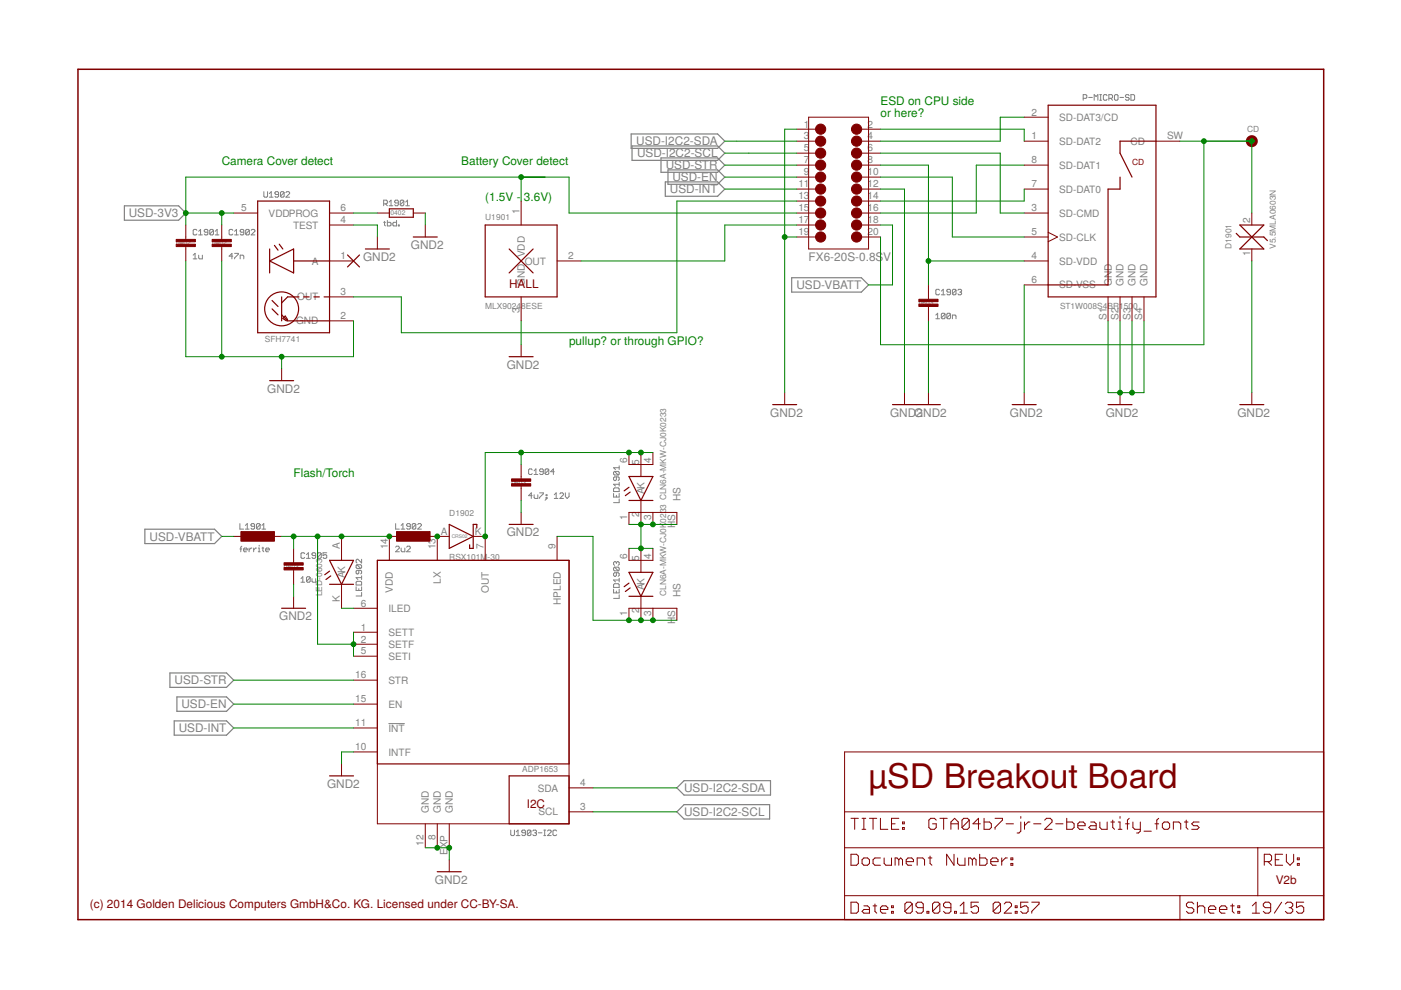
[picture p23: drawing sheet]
<svg xmlns="http://www.w3.org/2000/svg" width="297mm" height="210mm" viewBox="0 0 297 210" stroke-linecap="round" stroke-linejoin="round" font-family="sans-serif">
<defs><g id="words">
<text font-size="7.2" fill="#800000" x="184.1" y="167.1">µSD Breakout Board</text>
<g font-size="2.5" fill="#008000">
<text x="186.7" y="22.3">ESD on CPU side</text>
<text x="186.7" y="24.9">or here?</text>
<text x="47" y="35">Camera Cover detect</text>
<text x="97.8" y="35">Battery Cover detect</text>
<text x="102.9" y="42.6">(1.5V -</text>
<text x="111.1" y="42.6">3.6V)</text>
<text x="120.7" y="73.1">pullup? or through GPIO?</text>
<text x="62.2" y="101">Flash/Torch</text>
</g>
<g font-size="2.5" fill="#808080">
<text x="134.9" y="30.8">USD-I2C2-SDA</text>
<text x="135.1" y="33.4">USD-I2C2-SCL</text>
<text x="141.1" y="35.9">USD-STR</text>
<text x="142" y="41">USD-INT</text>
<text x="142.6" y="38.4">USD-EN</text>
<text x="27.3" y="46.1">USD-3V3</text>
<text x="87.1" y="52.8">GND2</text>
<text x="77" y="55.3">GND2</text>
<text x="171.4" y="55.3">FX6-20S-0.8S</text>
<text x="187.2" y="55.3">V</text>
<text x="168.9" y="61.3">USD-VBATT</text>
<text x="56.7" y="83.3">GND2</text>
<text x="107.4" y="78.2">GND2</text>
<text x="163.3" y="88.3">GND2</text>
<text x="188.7" y="88.3">GNDGND2</text>
<text x="194.3" y="88.3">2</text>
<text x="214.1" y="88.3">GND2</text>
<text x="234.4" y="88.3">GND2</text>
<text x="262.4" y="88.3">GND2</text>
<text x="107.4" y="113.7">GND2</text>
<text x="31.7" y="114.6">USD-VBATT</text>
<text x="59.2" y="131.5">GND2</text>
<text x="37" y="145.1">USD-STR</text>
<text x="37.9" y="155.2">USD-INT</text>
<text x="38.5" y="150.2">USD-EN</text>
<text x="69.4" y="167.1">GND2</text>
<text x="145" y="167.9">USD-I2C2-SDA</text>
<text x="145" y="173">USD-I2C2-SCL</text>
<text x="92.2" y="187.4">GND2</text>
</g>
<g font-size="2.5" fill="#800000">
<text x="108" y="61.2">HALL</text>
<text x="111.7" y="171.4">I2C</text>
<text x="270.5" y="187.4">V2b</text>
<text x="19.1" y="192.4">(c) 2014 Golden Delicious Computers GmbH&amp;Co. KG. Licensed under CC-BY-SA.</text>
</g>
<g font-size="2.1" fill="#808080">
<text x="170.5" y="27">1</text>
<text x="170.5" y="29.6">3</text>
<text x="183.9" y="27">2</text>
<text x="183.9" y="29.6">4</text>
<text x="218.7" y="29.6">1</text>
<text x="218.7" y="24.5">2</text>
<text x="224.6" y="25.6">SD-DAT3/CD</text>
<text x="247.4" y="29.6">SW</text>
<text x="170.5" y="32.1">5</text>
<text x="170.5" y="34.7">7</text>
<text x="183.9" y="32.1">6</text>
<text x="183.9" y="34.7">8</text>
<text x="218.7" y="34.7">8</text>
<text x="224.6" y="30.7">SD-DAT2</text>
<text x="224.6" y="35.8">SD-DAT1</text>
<text x="239.7" y="30.7">CD</text>
<text x="169.3" y="39.7">11</text>
<text x="170.5" y="37.2">9</text>
<text x="183.9" y="37.2">10</text>
<text x="183.9" y="39.7">12</text>
<text x="218.7" y="39.7">7</text>
<text x="224.6" y="40.8">SD-DAT0</text>
<text x="51.1" y="44.8">5</text>
<text x="57" y="45.9">VDDPROG</text>
<text x="72.2" y="47.3">4</text>
<text x="72.2" y="44.8">6</text>
<text x="110.1" y="45.4" transform="rotate(-90 110.1 45.4)">1</text>
<text x="169.3" y="42.3">13</text>
<text x="169.3" y="44.8">15</text>
<text x="169.3" y="47.3">17</text>
<text x="183.9" y="42.3">14</text>
<text x="183.9" y="44.8">16</text>
<text x="183.9" y="47.3">18</text>
<text x="218.7" y="44.8">3</text>
<text x="224.6" y="45.9">SD-CMD</text>
<text x="265.1" y="47.3" transform="rotate(-90 265.1 47.3)">2</text>
<text x="62.1" y="48.5">TEST</text>
<text x="169.3" y="49.9">19</text>
<text x="183.9" y="49.9">20</text>
<text x="218.7" y="49.9">5</text>
<text x="224.6" y="51">SD-CLK</text>
<text x="66.1" y="56.1">A</text>
<text x="72.2" y="55">1</text>
<text x="111.2" y="56.1">OUT</text>
<text x="120.4" y="55">2</text>
<text x="218.7" y="55">4</text>
<text x="224.6" y="56.1">SD-VDD</text>
<text x="265.1" y="54.3" transform="rotate(-90 265.1 54.3)">1</text>
<text x="63" y="63.7">OUT</text>
<text x="72.2" y="62.6">3</text>
<text x="111.3" y="60.6" transform="rotate(-90 111.3 60.6)">GND VDD</text>
<text x="218.7" y="60">6</text>
<text x="224.6" y="61.2">SD-VSS</text>
<text x="235.7" y="60.6" transform="rotate(-90 235.7 60.6)">GND</text>
<text x="238.2" y="60.6" transform="rotate(-90 238.2 60.6)">GND</text>
<text x="240.8" y="60.6" transform="rotate(-90 240.8 60.6)">GND</text>
<text x="243.3" y="60.6" transform="rotate(-90 243.3 60.6)">GND</text>
<text x="62.8" y="68.8">GND</text>
<text x="72.2" y="67.7">2</text>
<text x="110.1" y="66.5" transform="rotate(-90 110.1 66.5)">3</text>
<text x="234.6" y="67.9" transform="rotate(-90 234.6 67.9)">S1</text>
<text x="237.1" y="67.9" transform="rotate(-90 237.1 67.9)">S2</text>
<text x="239.7" y="67.9" transform="rotate(-90 239.7 67.9)">S3</text>
<text x="242.2" y="67.9" transform="rotate(-90 242.2 67.9)">S4</text>
<text x="133" y="98.1" transform="rotate(-90 133 98.1)">6</text>
<text x="135.5" y="98.7" transform="rotate(-90 135.5 98.7)">5</text>
<text x="138.1" y="98.1" transform="rotate(-90 138.1 98.1)">4</text>
<text x="136.7" y="104.8" transform="rotate(-90 136.7 104.8)">AK</text>
<text x="144.3" y="106.3" transform="rotate(-90 144.3 106.3)">HS</text>
<text x="93.5" y="113.4">A</text>
<text x="100.7" y="113.4">K</text>
<text x="133" y="110.2" transform="rotate(-90 133 110.2)">1</text>
<text x="135.5" y="109.6" transform="rotate(-90 135.5 109.6)">2</text>
<text x="138.1" y="110.2" transform="rotate(-90 138.1 110.2)">3</text>
<text x="143.2" y="112" transform="rotate(-90 143.2 112)">HS</text>
<text x="72" y="116.5" transform="rotate(-90 72 116.5)">A</text>
<text x="82.2" y="116.5" transform="rotate(-90 82.2 116.5)">14</text>
<text x="92.4" y="116.5" transform="rotate(-90 92.4 116.5)">13</text>
<text x="102.5" y="116.5" transform="rotate(-90 102.5 116.5)">7</text>
<text x="117.8" y="116.5" transform="rotate(-90 117.8 116.5)">9</text>
<text x="133" y="118.5" transform="rotate(-90 133 118.5)">6</text>
<text x="135.5" y="119" transform="rotate(-90 135.5 119)">5</text>
<text x="138.1" y="118.5" transform="rotate(-90 138.1 118.5)">4</text>
<text x="73.2" y="122.6" transform="rotate(-90 73.2 122.6)">AK</text>
<text x="83.3" y="125.7" transform="rotate(-90 83.3 125.7)">VDD</text>
<text x="93.5" y="123.7" transform="rotate(-90 93.5 123.7)">LX</text>
<text x="103.6" y="125.7" transform="rotate(-90 103.6 125.7)">OUT</text>
<text x="136.7" y="125.1" transform="rotate(-90 136.7 125.1)">AK</text>
<text x="72" y="127.6" transform="rotate(-90 72 127.6)">K</text>
<text x="76.5" y="128.6">6</text>
<text x="82.4" y="129.7">ILED</text>
<text x="118.9" y="128.3" transform="rotate(-90 118.9 128.3)">HPLED</text>
<text x="133" y="130.5" transform="rotate(-90 133 130.5)">1</text>
<text x="135.5" y="129.9" transform="rotate(-90 135.5 129.9)">2</text>
<text x="138.1" y="130.5" transform="rotate(-90 138.1 130.5)">3</text>
<text x="144.3" y="126.6" transform="rotate(-90 144.3 126.6)">HS</text>
<text x="76.5" y="133.7">1</text>
<text x="76.5" y="136.2">2</text>
<text x="82.4" y="134.8">SETT</text>
<text x="82.4" y="137.3">SETF</text>
<text x="143.2" y="132.3" transform="rotate(-90 143.2 132.3)">HS</text>
<text x="75.3" y="143.8">16</text>
<text x="76.5" y="138.8">5</text>
<text x="82.4" y="139.9">SETI</text>
<text x="75.3" y="148.9">15</text>
<text x="82.4" y="145">STR</text>
<text x="75.3" y="154">11</text>
<text x="82.4" y="150">EN</text>
<text x="82.4" y="155.1">INT</text>
<text x="75.3" y="159.1">10</text>
<text x="82.4" y="160.2">INTF</text>
<text x="114" y="167.8">SDA</text>
<text x="123" y="166.7">4</text>
<text x="90.9" y="172.3" transform="rotate(-90 90.9 172.3)">GND</text>
<text x="93.5" y="172.3" transform="rotate(-90 93.5 172.3)">GND</text>
<text x="96" y="172.3" transform="rotate(-90 96 172.3)">GND</text>
<text x="114.2" y="172.9">SCL</text>
<text x="123" y="171.8">3</text>
<text x="89.8" y="179.4" transform="rotate(-90 89.8 179.4)">12</text>
<text x="92.4" y="178.2" transform="rotate(-90 92.4 178.2)">8</text>
<text x="94.9" y="181.3" transform="rotate(-90 94.9 181.3)">EXP</text>
</g>
<g font-size="1.8" fill="#808080">
<text x="264.4" y="27.9">CD</text>
<text x="102.9" y="46.7">U1901</text>
<text x="261.1" y="52.8" transform="rotate(-90 261.1 52.8)">D1901</text>
<text x="270.5" y="52.8" transform="rotate(-90 270.5 52.8)">V5.5MLA0603N</text>
<text x="102.9" y="65.5">MLX9024</text>
<text x="110.5" y="65.5">8ESE</text>
<text x="224.8" y="65.5">ST1W008S4BR150</text>
<text x="240.3" y="65.5">0</text>
<text x="56.1" y="72.6">SFH7741</text>
<text x="95.3" y="109.4">D1902</text>
<text x="141.2" y="110.8" transform="rotate(-90 141.2 110.8)">0233 CLN6A-MKW-CJ0K0233</text>
<text x="95.3" y="118.8">RSX101M</text>
<text x="103.4" y="118.8">-30</text>
<text x="68.3" y="126.4" transform="rotate(-90 68.3 126.4)">LED-0603</text>
<text x="141.2" y="126.4" transform="rotate(-90 141.2 126.4)">CLN6A-MKW-CJ0K</text>
<text x="110.7" y="163.8">ADP1653</text>
</g>
<text font-size="1.8" fill="#800000" x="240" y="35">CD</text>
<g font-size="1.4" fill="#808080">
<text x="82.8" y="45.7">0402</text>
<text x="37.4" y="52">0402</text>
<text x="45" y="52">0402</text>
<text x="194.8" y="64.7">0603</text>
<text x="108.5" y="102.8">0603</text>
<text x="60.2" y="120.6">0603</text>
</g>
<text font-size="1.1" fill="#808080" x="95.8" y="114">CRS02</text>
</g></defs>
<g fill="none" stroke="#808080" stroke-width=".21">
<path d="M229.7 20.8h.5l.2-.1v-.4l-.2-.2h-.5v1.2M230.8 20.7h.8M232 21.3v-1.2l.4 .4 .4-.4v1.2M233.2 20.1h.4M233.2 21.3h.4M233.4 20.1v1.2M234.7 20.3l-.2-.2h-.4l-.2 .2v.7l.2 .3h.4l.2-.3M235.1 20.8h.6l.2-.1v-.4l-.2-.2h-.6v1.2M235.5 20.8l.4 .5M236.5 20.1h.4l.1 .2v.7l-.1 .3h-.4l-.2-.3v-.7zM237.4 20.7h.8M239.4 20.3l-.2-.2h-.4l-.2 .4 .2 .2h.4l.2 .3-.2 .3h-.4l-.2-.3"/>
<path d="M239.8 20.1h.6l.2 .2v.7l-.2 .3h-.6zM41 54.1l.4-.4v1.2M41 54.9h.7M41.7 48.8l-.1-.2h-.5l-.1 .2v.8l.1 .2h.5l.1-.2M42.1 54.1v.6l.2 .2h.6v-.8M42.1 49.8h.8M42.1 49l.4-.4v1.2M44.1 49.2h-.6l-.2-.2 .2-.4h.4l.2 .2v.8l-.2 .2h-.4l-.2-.2M45.3 48.8l-.2-.2h-.4l-.2 .2v.8M45.3 48.8v.8l-.2 .2h-.4l-.2-.2M45.3 48.8l-.8 .8M45.6 49.8h.8"/>
<path d="M45.6 49l.4-.4v1.2M49.4 54.3h-.8l.6-.6v1.2M49.4 48.8l-.2-.2h-.4l-.2 .2v.8l.2 .2h.4l.2-.2M49.7 53.7h.8v.2l-.8 .8v.2M49.7 49.8h.8M49.7 49l.4-.4v1.2M50.9 54.9v-.8h.6l.2 .2v.6M51.7 49.2h-.6l-.2-.2 .2-.4h.4l.2 .2v.8l-.2 .2h-.4l-.2-.2M52.9 48.8l-.2-.2h-.4l-.2 .2v.8M52.9 48.8v.8l-.2 .2h-.4l-.2-.2M52.9 48.8l-.8 .8M53.3 48.8l.1-.2h.4l.2 .2v.2l-.7 .8h.7"/>
<path d="M55.9 40.6v1l.2 .2h.4l.2-.2v-1M57.1 41.8h.8M57.1 41l.4-.4v1.2M59.1 41.2h-.6l-.2-.2 .2-.4h.4l.2 .2v.8l-.2 .2h-.4l-.2-.2M60.2 40.8v.8l-.2 .2h-.4l-.1-.2M60.2 40.8l-.2-.2h-.4l-.1 .2v.8M60.2 40.8l-.7 .8M60.6 40.8l.2-.2h.4l.2 .2v.2l-.8 .8h.8M81.3 47.1h.4M81.3 43.2h.6l.2-.2v-.3l-.2-.3h-.6v1.2M81.5 46.9v.8l.2 .2M81.7 43.2l.4 .4"/>
<path d="M82.1 46.7v1.2h.6l.2-.2v-.4l-.2-.2h-.6M82.5 42.8l.4-.4v1.2M82.5 43.6h.8M84.1 46.7v1.2h-.6l-.2-.2v-.4l.2-.2h.6M84.5 47.7h.1v.2h-.1zM84.5 43h-.6l-.2-.2 .2-.4h.4l.2 .3v.7l-.2 .2h-.4l-.2-.2M85.6 42.7l-.2-.3h-.4l-.1 .3v.7M85.6 42.7v.7l-.2 .2h-.4l-.1-.2M85.6 42.7l-.7 .7M86 43.6h.8M86 42.8l.4-.4v1.2M198.4 66.8l.4-.4v1.2"/>
<path d="M198.4 67.6h.8M199.2 61.5l-.2-.2h-.4l-.2 .2v.8l.2 .2h.4l.2-.2M199.6 62.5h.8M199.6 61.7l.4-.4v1.2M200.4 66.6v.8l-.2 .2h-.4l-.2-.2M200.4 66.6l-.2-.2h-.4l-.2 .2v.8M200.4 66.6l-.8 .8M201.5 66.6v.8l-.2 .2h-.3l-.3-.2M201.5 66.6l-.2-.2h-.3l-.3 .2v.8M201.5 61.9h-.5l-.3-.2 .3-.4h.3l.2 .2v.8l-.2 .2h-.3l-.3-.2M201.5 66.6l-.8 .8M201.9 67.6v-.8h.6l.2 .2v.6"/>
<path d="M202.7 61.5l-.2-.2h-.4l-.2 .2v.8M202.7 61.5v.8l-.2 .2h-.4l-.2-.2M202.7 61.5l-.8 .8M203.1 61.5l.2-.2h.4l.2 .2-.2 .4M203.5 61.9h.2M203.7 61.9l.2 .2-.2 .4h-.4l-.2-.2M112.8 99.6l-.2-.2h-.3l-.2 .2v.8l.2 .2h.3l.2-.2M113.2 99.8l.4-.4v1.2M116.4 99.6l-.2-.2h-.4l-.2 .2v.8M116.4 99.6v.8l-.2 .2h-.4l-.2-.2M116.4 99.6l-.8 .8M130.3 99.9h.8l.2 .2v.4l-.2 .2"/>
<path d="M130.3 99.9l-.2 .2v.4l.2 .2h.8M130.3 99.9l.8 .8M131.3 98.8v.7M131.3 99.2h-1.2l.4 .3M50.9 116.4h.4M50.9 111v1.2h.7M51.3 115.8l-.2 .2v1M51.6 116.6h.8l-.2-.4h-.4l-.2 .2v.4l.2 .2h.4M52 111.4l.4-.4v1.2M52 112.2h.8M52.8 116.2v.8M53.4 116.2l-.6 .4"/>
<path d="M53.8 116.2v.8M54 111.6h-.6l-.2-.2 .2-.4h.4l.2 .2v.8l-.2 .2h-.4l-.2-.2M54.4 116.2l-.6 .4M54.8 117h.4M54.8 116.2h.1v.8M54.9 115.6v.2M55.2 111.2v.8l-.3 .2h-.3l-.2-.2M55.2 111.2l-.3-.2h-.3l-.2 .2v.8M55.2 111.2l-.8 .8M55.5 116.2h.4M55.5 111.4l.4-.4v1.2M55.5 112.2h.8"/>
<path d="M55.7 116v.8l.2 .2M56.3 116.6h.8l-.2-.4h-.4l-.2 .2v.4l.2 .2h.4M64.6 117.4l-.2-.2h-.4l-.2 .2v.8l.2 .2h.4l.2-.2M65 118.4h.8M65 117.6l.4-.4v1.2M66.9 117.8h-.5l-.3-.2 .3-.4h.3l.2 .2v.8l-.2 .2h-.3l-.3-.2M68.1 117.4l-.2-.2h-.4l-.2 .2v.8M68.1 117.4v.8l-.2 .2h-.4l-.2-.2M68.1 117.4l-.8 .8M69.3 117.2h-.8v.6l.4-.2 .4 .2v.4l-.2 .2h-.4l-.2-.2M75.7 119.7h.8l.2 .3v.3l-.2 .2M75.7 119.7l-.2 .3v.3l.2 .2h.8"/>
<path d="M75.7 119.7l.8 .8M76.7 118.6v.8l-.8-.8-.4 .2v.4l.2 .2M83.9 116l.2-.2h.4l.2 .2v.2l-.8 .8h.8M83.9 111v1.2h.8M85 116.2v.6l.2 .2h.6v-.8M85 112.2h.8M85 111.4l.4-.4v1.2M86.2 116l.2-.2h.4l.2 .2v.2l-.8 .8h.8M87 111.6h-.6l-.2-.2 .2-.4h.4l.2 .2v.8l-.2 .2h-.4l-.2-.2M88.2 111.2v.8l-.2 .2h-.4l-.2-.2M88.2 111.2l-.2-.2h-.4l-.2 .2v.8M88.2 111.2l-.8 .8"/>
<path d="M88.6 111.2l.2-.2h.3l.2 .2v.2l-.7 .8h.7M112.8 105.1h-.7l.5-.6v1.2M113.2 104.9v.6l.2 .2h.6v-.8M113.2 100.6h.8M114.4 104.5h.8v.2l-.8 .8v.2M115.2 100h-.6l-.2-.2 .2-.4h.4l.2 .2v.8l-.2 .2h-.4l-.2-.2M115.8 104.9h.2v.2h-.2zM115.8 105.5h.2v.2h-.2zM116 105.7l-.4 .4M117.5 105.7h.8M117.5 104.9l.4-.4v1.2M117.5 100h-.7l.5-.6v1.2"/>
<path d="M118.7 104.7l.2-.2h.4l.2 .2v.2l-.8 .8h.8M119.9 104.5v.8l.3 .4 .4-.4v-.8M130.1 103.7l.2-.3h.8l.2 .3v.5h-1.2zM130.1 104.6v.8h1.2v-.8M130.7 101.1v.6l-.2 .2-.4-.2v-.4l.2-.2h.8l.2 .2v.4l-.2 .2M130.7 119.3l.2-.2 .4 .2v.4l-.2 .2M130.7 119.3l-.2-.2-.4 .2v.4l.2 .2M130.7 105v.4M130.7 119.3v.2M131.3 105.8v.8h-1.2M131.3 102.3v.8M131.3 102.7h-1.2l.4 .4"/>
<path d="M63.8 122.7l.4-.4v1.1M63.8 123.4h.8M65.8 122.5v.8l-.2 .1h-.4l-.2-.1M65.8 122.5l-.2-.2h-.4l-.2 .2v.8M65.8 122.5l-.8 .8M66.1 122.7v.6l.3 .1h.5v-.7M75.5 124.4v.8h1.2v-.8M75.7 123.3h.8l.2 .1v.6h-1.2v-.6zM76.1 120.9v.6l-.2 .2-.4-.2v-.4l.2-.2h.8l.2 .2v.4l-.2 .2M76.1 124.8v.4M76.7 125.6v.8h-1.2M76.7 122.1v.8"/>
<path d="M76.7 122.5h-1.2l.4 .4M130.1 124l.2-.2h.8l.2 .2v.5h-1.2zM130.1 124.9v.8h1.2v-.8M130.3 120.2h.8l.2 .3v.3l-.2 .2M130.3 120.2l-.2 .3v.3l.2 .2h.8M130.3 120.2l.8 .8M130.7 121.4v.6l-.2 .2-.4-.2v-.4l.2-.2h.8l.2 .2v.4l-.2 .2M130.7 125.3v.4M131.3 122.6v.8M131.3 126.1v.8h-1.2M131.3 123h-1.2l.4 .4M82.4 153.4h3.4"/>
<path d="M108.3 176v1l.2 .2h.4l.2-.2v-1M109.5 177.2h.7M109.5 176.4l.3-.4v1.2M111.4 176.6h-.6l-.2-.2 .2-.4h.4l.2 .2v.8l-.2 .2h-.4l-.2-.2M112.6 176.2v.8l-.2 .2h-.4l-.2-.2M112.6 176.2l-.2-.2h-.4l-.2 .2v.8M112.6 176.2l-.8 .8M113 176.2l.2-.2h.3l.2 .2-.2 .4M113.3 176.6h.2M113.5 176.6l.2 .2-.2 .4h-.3l-.2-.2M114.1 176.6h.8M115.3 177.2h.4"/>
<path d="M115.3 176h.4M115.5 176v1.2M116.1 176.2l.2-.2h.4l.2 .2v.2l-.8 .8h.8M118 176.2l-.2-.2h-.3l-.3 .2v.8l.3 .2h.3l.2-.2"/>
</g>
<g fill="none" stroke="#808080" stroke-width=".25">
<path d="M133.8 28.4h18.3l1.6 1.5-1.6 1.6h-18.3zM134 30.9h18.1l1.6 1.6-1.6 1.5h-18.1zM140.1 33.5h12l1.6 1.5-1.6 1.5h-12zM141.1 38.6h11l1.6 1.5-1.6 1.5h-11zM141.6 36h10.5l1.6 1.5-1.6 1.6h-10.5zM26.4 43.6h11.5l1.5 1.6-1.5 1.5h-11.5zM167.9 58.9h14.7l1.5 1.5-1.5 1.5h-14.7zM30.7 112.2h14.8l1.5 1.5-1.5 1.6h-14.8zM36 142.7h12l1.6 1.5-1.6 1.5h-12zM36.9 152.8h11.1l1.6 1.5-1.6 1.6h-11.1zM37.5 147.8h10.5l1.6 1.5-1.6 1.5h-10.5zM143.5 167l1.5-1.5h18.4v3.1h-18.4z"/>
<path d="M143.5 172.1l1.5-1.5h18.2v3.1h-18.2z"/>
</g>
<g fill="none" stroke="#800000" stroke-width=".21">
<path d="M168.9 29.9h5.1M168.9 35h5.1M168.9 27.4h5.1M168.9 32.5h5.1M168.9 37.5h5.1M171.4 24.8h12.7v28h-12.7zM181.6 29.9h5.1M181.6 35h5.1M181.6 27.4h5.1M181.6 32.5h5.1M181.6 37.5h5.1M217.1 24.8h5.1"/>
<path d="M217.1 29.9h5.1M217.1 35h5.1M245.1 29.9h5.1M39.4 47.7v3.1M39.4 52.3v3M47 47.7v3.1M47 52.3v3M49.6 45.2h5M69.9 45.2h5.1M69.9 55.3h5.1M69.9 47.7h5.1M80 50.2v2.6"/>
<path d="M80 45.2h2.5M87.6 45.2h2.6M90.2 47.7v2.5M110.5 42.6v5.1M118.1 55.3h5.1M168.9 45.2h5.1M168.9 50.2h5.1M168.9 40.1h5.1M168.9 42.6h5.1M168.9 47.7h5.1M181.6 45.2h5.1M181.6 50.2h5.1"/>
<path d="M181.6 40.1h5.1M181.6 42.6h5.1M181.6 47.7h5.1M217.1 45.2h5.1M217.1 55.3h5.1M217.1 50.2h5.1M217.1 40.1h5.1M222.2 49.3l2 .9-2 1M265.4 45.2v2.5M265.4 52.8v2.5M59.7 78.2v2.5M69.9 68h5.1"/>
<path d="M69.9 62.9h5.1M110.5 62.9v5.1M110.5 73.1v2.5M196.8 60.4v3.1M196.8 65v3M217.1 60.4h5.1M234.9 62.9v5.1M237.5 62.9v5.1M240 62.9v5.1M242.5 62.9v5.1M110.5 98.5v3M133.3 95.9v2.6h5.1v-2.6"/>
<path d="M135.9 95.9v5.1M166.4 83.2v2.6M191.8 83.2v2.6M196.8 83.2v2.6M217.1 83.2v2.6M237.5 83.2v2.6M265.4 83.2v2.6M49.6 113.7h2.5M57.2 113.7h2.5M62.3 116.3v3M72.4 113.7v5.1M80 118.8h40.6v55.9h-40.6z"/>
<path d="M85.1 113.7h-2.6v5.1M90.2 113.7h5M92.7 113.7v5.1M100.3 113.7h2.6v5.1M110.5 103.1v3M110.5 108.6v2.6M118.1 113.7v5.1M133.3 116.3v2.5h5.1v-2.5M133.3 111.2v-2.6h10.2v2.6M135.9 106.1v5.1M135.9 116.3v5M138.4 108.6v2.6"/>
<path d="M62.3 120.8v3.1M62.3 126.4v2.6M72.4 123.9v5.1M75 129h5M75 134h5M75 136.6h5M75 139.1h5M133.3 131.5v-2.5h10.2v2.5M135.9 126.4v5.1M138.4 129v2.5M75 159.4h5M75 144.2h5"/>
<path d="M75 149.3h5M75 154.3h5M179.1 159.4h101.5v35.6h-101.5zM72.4 162v2.5M90.2 174.7v5M92.7 174.7v5M95.2 174.7v5M120.6 172.1h5.1M120.6 167h5.1M179.1 179.7h101.5M179.1 172.1h101.5M180.4 173.5h1.6"/>
<path d="M181.2 173.5v2.3M182.8 173.5h.8M182.8 175.8h.8M183.2 173.5v2.3M184.3 173.5h1.6M185.1 173.5v2.3M186.7 173.5v2.3h1.5M189 174.7h.8M190.6 173.5h-1.6v2.3h1.6M191.3 174.3h.4v.4h-.4zM191.3 175.5h.4v.3h-.4zM198.5 173.9l-.4-.4h-.8l-.4 .4v1.6l.4 .3h.8l.4-.3v-.8h-.8"/>
<path d="M199.3 173.5h1.5M200.1 173.5v2.3M201.6 174.7h1.6M201.6 175.8v-1.5l.8-.8 .8 .8v1.5M205.5 173.9l-.4-.4h-.8l-.3 .4v1.6M205.5 173.9v1.6l-.4 .3h-.8l-.3-.3M205.5 173.9l-1.5 1.6M207.9 174.7h-1.6l1.2-1.2v2.3M208.6 173.5v2.3h1.2l.4-.3v-.8l-.4-.4h-1.2M211 173.5h1.5v.4l-1.5 1.6v.3M213.3 174.7h1.6M216.4 173.1v.4"/>
<path d="M216.4 174.3v1.9l-.4 .4h-.4M217.2 174.3v1.5M218.4 174.3h-.4l-.8 .8M219.2 174.7h1.5M221.5 173.9l.4-.4h.8l.4 .4v.4l-1.6 1.5h1.6M223.8 174.7h1.6M226.2 173.5v2.3h1.1l.4-.3v-.8l-.4-.4h-1.1M228.5 175.1h1.6v-.4l-.4-.4h-.8l-.4 .4v.8l.4 .3h.8M231.2 174.3h.8l.4 .4v1.1h-1.2l-.4-.3 .4-.4h1.2M233.2 174.3v1.2l.4 .3h1.1v-1.5M235.5 174.3h.8M235.9 173.9v1.6l.4 .3"/>
<path d="M237.1 175.8h.8M237.1 174.3h.4v1.5M237.5 173.1v.4M238.6 174.7h.8M239.4 173.5l-.4 .4v1.9M240.2 174.3v1.2l.4 .3h1.2M241.8 174.3v1.9l-.4 .4h-.4M242.5 176.2h1.6M244.9 174.7h.8M245.7 173.5l-.4 .4v1.9M246.4 174.7l.4-.4h.8l.4 .4v.8l-.4 .3h-.8l-.4-.3zM248.8 175.8v-1.5h1.1l.4 .4v1.1"/>
<path d="M251.1 174.3h.8M251.5 173.9v1.6l.4 .3M254.2 174.3h-1.1l-.4 .4 .4 .4h.8l.3 .4-.3 .3h-1.2M266.7 179.7v10.2M95.2 182.3v2.5M179.1 189.9h101.5M180.4 181.1h1.2l.4 .4v1.6l-.4 .4h-1.2zM180.4 191.3h1.2l.4 .4v1.5l-.4 .4h-1.2zM182.8 182.3l.4-.4h.7l.4 .4v.8l-.4 .4h-.7l-.4-.4zM183.2 192.1h.7l.4 .3v1.2h-1.1l-.4-.4 .4-.4h1.1M185.1 192.1h.8M185.5 191.7v1.5l.4 .4"/>
<path d="M186.7 192.8h1.5v-.4l-.4-.3h-.8l-.3 .3v.8l.3 .4h.8M186.7 181.9h-1.2l-.4 .4v.8l.4 .4h1.2M187.5 181.9v1.2l.3 .4h1.2v-1.6M189 193.2h.4v.4h-.4zM189 192.1h.4v.3h-.4zM190.6 182.3l-.4-.4h-.4v1.6M190.6 182.3l.4-.4 .3 .4v1.2M190.6 182.3v1.2M192.1 182.7h1.6v-.4l-.4-.4h-.8l-.4 .4v.8l.4 .4h.8M193.4 191.7v1.5l-.4 .4h-.7l-.4-.4M193.4 191.7l-.4-.4h-.7l-.4 .4v1.5M193.4 191.7l-1.5 1.5"/>
<path d="M194.5 183.5v-1.6h1.1l.4 .4v1.2M195.7 192.4h-1.1l-.4-.3v-.4l.4-.4h.8l.3 .4v1.5l-.3 .4h-.8l-.4-.4M196.5 193.2h.4v.4h-.4zM196.8 181.9h.8M197.2 181.5v1.6l.4 .4M199.3 191.7v1.5l-.4 .4h-.8l-.4-.4M199.3 191.7l-.4-.4h-.8l-.4 .4v1.5M199.3 191.7l-1.6 1.5M201.6 192.4h-1.2l-.4-.3v-.4l.4-.4h.8l.4 .4v1.5l-.4 .4h-.8l-.4-.4M202.3 181.1v2.4l-1.6-2.4v2.4M202.4 193.2h.4v.4h-.4zM203 181.9v1.2l.4 .4h1.2v-1.6"/>
<path d="M203.6 193.6h1.5M203.6 192.1l.7-.8v2.3M206.2 182.3l-.4-.4h-.4v1.6M206.2 182.3v1.2M206.2 182.3l.3-.4 .4 .4v1.2M207.5 191.3h-1.6v1.1l.8-.3h.4l.4 .3v.8l-.4 .4h-.8l-.4-.4M207.7 181.1v2.4h1.2l.4-.4v-.8l-.4-.4h-1.2M210.1 182.7h1.5v-.4l-.4-.4h-.8l-.3 .4v.8l.3 .4h.8M212.1 191.7v1.5l-.4 .4h-.7l-.4-.4M212.1 191.7l-.4-.4h-.7l-.4 .4v1.5M212.1 191.7l-1.5 1.5M212.4 181.9v1.6"/>
<path d="M212.9 191.7l.4-.4h.8l.4 .4v.4l-1.6 1.5h1.6M213.6 181.9h-.4l-.8 .8M214.3 183.1h.4v.4h-.4zM214.3 181.9h.4v.4h-.4zM215.2 193.2h.4v.4h-.4zM215.2 192.1h.4v.3h-.4zM218 191.3h-1.6v1.1l.8-.3h.4l.4 .3v.8l-.4 .4h-.8l-.4-.4M218.8 191.3h1.5v.4l-1.5 1.5v.4M250.2 189.9v5.1M253.1 191.7l-.4-.4h-.8l-.4 .4v.4l.4 .3h.8l.4 .4v.4l-.4 .4h-.8l-.4-.4M253.9 192.4l.4-.3h.8l.3 .3v1.2M253.9 191.3v2.3"/>
<path d="M256.2 192.8h1.6v-.4l-.4-.3h-.8l-.4 .3v.8l.4 .4h.8M258.6 192.8h1.5v-.4l-.4-.3h-.7l-.4 .3v.8l.4 .4h.7M260.9 192.1h.8M261.3 191.7v1.5l.4 .4M262.4 193.2h.4v.4h-.4zM262.4 192.1h.4v.3h-.4zM265.5 193.6h1.6M265.5 192.1l.8-.8v2.3M268.1 182.7h1.1l.4-.4v-.8l-.4-.4h-1.1v2.4M268.8 182.7l.8 .8M269.4 192.4h-1.2l-.4-.3v-.4l.4-.4h.8l.4 .4v1.5l-.4 .4h-.8l-.4-.4M270.4 182.3h.8"/>
<path d="M271.7 191.3l-1.5 2.3M271.9 181.1h-1.5v2.4h1.5M272.5 191.7l.4-.4h.8l.4 .4v.4l-.4 .3M272.7 181.1v1.6l.8 .8 .8-.8v-1.6M273.3 192.4h.4M273.7 192.4l.4 .4v.4l-.4 .4h-.8l-.4-.4M275.1 183.1h.4v.4h-.4zM275.1 181.9h.4v.4h-.4zM276.4 191.3h-1.5v1.1l.7-.3h.4l.4 .3v.8l-.4 .4h-.7l-.4-.4"/>
</g>
<path d="M16.5 14.7h264.1v180.3h-264.1z" fill="none" stroke="#800000" stroke-width=".32"/>
<g fill="none" stroke="#800000" stroke-width=".25">
<path d="M222.2 22.3h22.9v40.6h-22.9zM237.5 37.5v2.6h-2.6v20.3h-12.7M245.1 29.9h-7.6v2.6l2.5 5M54.6 42.6h15.3v27.9h-15.3zM57.2 52.8v5.1M57.2 55.3l5.1-2.5v5.1zM58.2 52l.7 1M59.2 51.8l.8 1M62.3 55.3h7.6M73.7 54.1l2.5 2.5M76.2 54.1l-2.5 2.5M77.5 52.8h5"/>
<path d="M82.5 44.3h5.1v1.8h-5.1zM87.6 50.2h5.1M102.9 47.7h15.2v15.2h-15.2zM107.9 52.8l5.1 5.1M113 52.8l-5.1 5.1M262.1 49.5l.8 .7h5l.8 .8M262.9 47.7h5l-5 5.1h5zM57.7 63.7l1.2 1.3M57.7 65.5l1.2 1.3M59.7 62.9v5.1M59.7 66.8l1.3 1.2h8.9M61 67.8l-.5-.8-.5 .5 .7 .5"/>
<path d="M63.4 62.9h-2.4l-1.3 1.3M64.4 62.9h1.2M66.5 62.9h1.2M68.7 62.9h1.2M107.9 75.6h5.1M57.2 80.7h5.1M163.8 85.8h5.1M189.2 85.8h10.2M214.6 85.8h5.1M234.9 85.8h5.1M262.9 85.8h5M69.9 118.8h5.1l-2.6 5.1z"/>
<path d="M80 118.8h40.6v43.2h-40.6zM95.2 111.2l5.1 2.5-5.1 2.6zM101.1 112v-.8h-.8v5.1h-.7v-.8M107.9 111.2h5.1M133.3 106.1h5.1M133.3 101h5.1l-2.5 5.1zM133.3 103.3l-1 .8M133.6 104.3l-1 .8M59.7 129h5.1M69.9 123.9h5.1M69.9 121.1l-1 .8M70.1 122.1l-1 .8"/>
<path d="M133.3 126.4h5.1M133.3 121.3h5.1l-2.5 5.1zM133.3 123.6l-1 .8M133.6 124.7l-1 .7M69.9 164.5h5.1M107.9 164.5h12.7v10.2h-12.7zM92.7 184.8h5.1"/>
<circle cx="59.7" cy="65.5" r="3.6"/>
</g>
<circle cx="265.4" cy="29.9" r=".64" fill="none" stroke="#800000" stroke-width="1.3"/>
<g fill="#800000" stroke="#800000" stroke-width=".21">
<circle cx="174" cy="27.4" r="1.08"/>
<circle cx="181.6" cy="27.4" r="1.08"/>
<circle cx="174" cy="29.9" r="1.08"/>
<circle cx="181.6" cy="29.9" r="1.08"/>
<circle cx="174" cy="32.5" r="1.08"/>
<circle cx="181.6" cy="32.5" r="1.08"/>
<circle cx="174" cy="35" r="1.08"/>
<circle cx="181.6" cy="35" r="1.08"/>
<circle cx="174" cy="37.5" r="1.08"/>
<circle cx="181.6" cy="37.5" r="1.08"/>
<circle cx="174" cy="40.1" r="1.08"/>
<circle cx="181.6" cy="40.1" r="1.08"/>
<circle cx="174" cy="42.6" r="1.08"/>
<circle cx="181.6" cy="42.6" r="1.08"/>
<circle cx="174" cy="45.2" r="1.08"/>
<circle cx="181.6" cy="45.2" r="1.08"/>
<circle cx="174" cy="47.7" r="1.08"/>
<circle cx="181.6" cy="47.7" r="1.08"/>
<circle cx="174" cy="50.2" r="1.08"/>
<circle cx="181.6" cy="50.2" r="1.08"/>
</g>
<g fill="#800000" stroke="#800000" stroke-width=".21">
<path d="M194.8 64.5h4.1v.5h-4.1z"/>
<path d="M194.8 63.5h4.1v.5h-4.1z"/>
<path d="M45 51.8h4v.5h-4z"/>
<path d="M45 50.8h4v.5h-4z"/>
<path d="M37.4 51.8h4v.5h-4z"/>
<path d="M37.4 50.8h4v.5h-4z"/>
<path d="M51.1 112.7h7.1v2h-7.1z"/>
<path d="M84.1 112.7h7.1v2h-7.1z"/>
<path d="M60.2 120.3h4.1v.5h-4.1z"/>
<path d="M60.2 119.3h4.1v.5h-4.1z"/>
<path d="M108.5 102.6h4v.5h-4z"/>
<path d="M108.5 101.5h4v.5h-4z"/>
</g>
<g fill="none" stroke="#008000" stroke-width=".21">
<path d="M110.5 37.5v5.1M153.7 29.9h15.2M153.7 32.5h15.2M153.7 35h15.2M153.7 37.5h15.2M168.9 27.4h-2.5v55.8M186.7 27.4h30.4v2.5M186.7 32.5h25.4v12.7h5M186.7 35h10.1v25.4M186.7 37.5h15.2v12.7h15.2M217.1 24.8h-5v5.1h-25.4M217.1 35h-10.1v10.2h-20.3"/>
<path d="M250.2 29.9h15.2v15.3M255.2 29.9v43.2h-68.5v-22.9M39.4 45.2h10.2M39.4 55.3v20.3h35.6v-7.6M47 45.2v2.5M47 55.3v20.3M75 45.2h5M75 47.7h5v2.5M90.2 45.2v2.5M153.7 40.1h15.2M166.4 50.2h2.5M168.9 45.2h-48.3v-7.7h-81.2v10.2"/>
<path d="M168.9 47.7h-15.2v7.6h-30.5M168.9 42.6h-25.4v27.9h-58.4v-7.6h-10.1M186.7 47.7h2.5v12.7h-5.1M186.7 40.1h5.1v43.1M196.8 55.3h20.3M217.1 40.1v2.5h-30.4M265.4 55.3v27.9M59.7 75.6v2.6M110.5 68v5.1M196.8 68v15.2M217.1 60.4v22.8M234.9 68v15.2h7.6v-15.2"/>
<path d="M237.5 68v15.2M240 68v15.2M110.5 95.9v2.6M138.4 95.9h-35.5v17.8M47 113.7h2.6M59.7 113.7h22.8M62.3 113.7v2.6M67.3 113.7v22.9h7.7M110.5 106.1v2.5M118.1 113.7h7.6v17.8h17.8M133.3 111.2h10.2M133.3 116.3h5.1"/>
<path d="M135.9 111.2v5.1M62.3 123.9v2.5M72.4 129h2.6M75 134v5.1M49.6 149.3h25.4M49.6 144.2h25.4M49.6 154.3h25.4M75 159.4h-2.6v2.6M90.2 179.7h5v2.6M125.7 167h17.8M125.7 172.1h17.8"/>
</g>
<g fill="#008000" stroke="#008000" stroke-width=".21">
<circle cx="265.4" cy="29.9" r=".51"/>
<circle cx="255.2" cy="29.9" r=".51"/>
<circle cx="196.8" cy="55.3" r=".51"/>
<circle cx="47" cy="45.2" r=".51"/>
<circle cx="110.5" cy="37.5" r=".51"/>
<circle cx="39.4" cy="45.2" r=".51"/>
<circle cx="166.4" cy="50.2" r=".51"/>
<circle cx="240" cy="83.2" r=".51"/>
<circle cx="237.5" cy="83.2" r=".51"/>
<circle cx="47" cy="75.6" r=".51"/>
<circle cx="59.7" cy="75.6" r=".51"/>
<circle cx="92.7" cy="179.7" r=".51"/>
<circle cx="95.2" cy="179.7" r=".51"/>
<circle cx="75" cy="136.6" r=".51"/>
<circle cx="82.5" cy="113.7" r=".51"/>
<circle cx="62.3" cy="113.7" r=".51"/>
<circle cx="72.4" cy="113.7" r=".51"/>
<circle cx="67.3" cy="113.7" r=".51"/>
<circle cx="92.7" cy="113.7" r=".51"/>
<circle cx="102.9" cy="113.7" r=".51"/>
<circle cx="135.9" cy="95.9" r=".51"/>
<circle cx="133.3" cy="95.9" r=".51"/>
<circle cx="110.5" cy="95.9" r=".51"/>
<circle cx="135.9" cy="111.2" r=".51"/>
<circle cx="135.9" cy="116.3" r=".51"/>
<circle cx="138.4" cy="111.2" r=".51"/>
<circle cx="133.3" cy="131.5" r=".51"/>
<circle cx="135.9" cy="131.5" r=".51"/>
<circle cx="138.4" cy="131.5" r=".51"/>
</g>
<use href="#words"/>
</svg>
